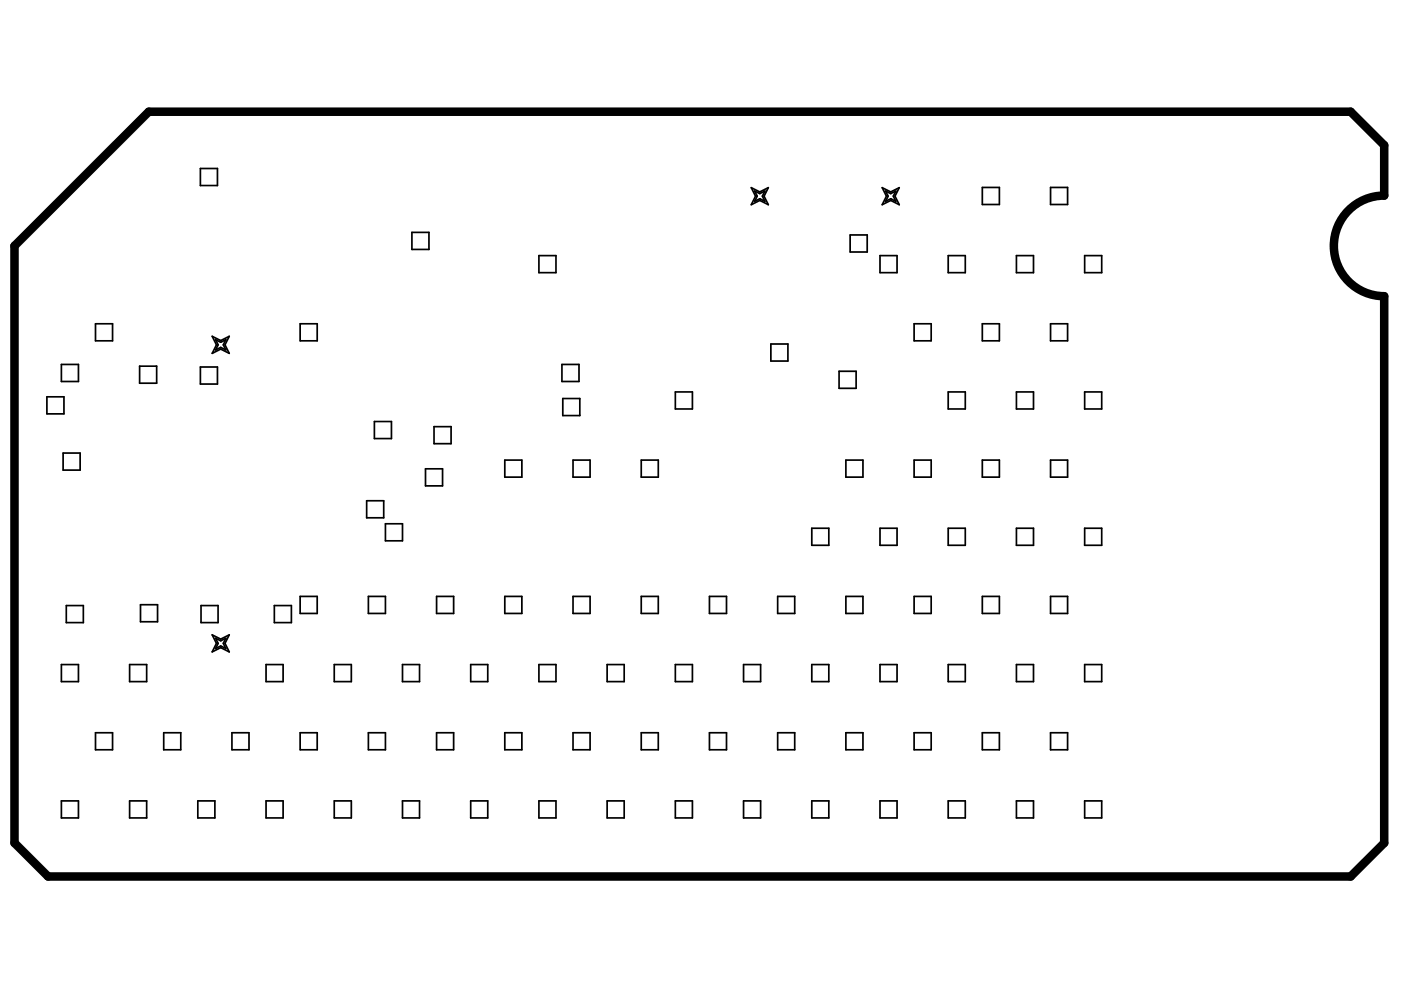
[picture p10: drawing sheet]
<svg xmlns="http://www.w3.org/2000/svg" width="297mm" height="210mm" viewBox="0 0 297 210" stroke-linecap="round" stroke-linejoin="round" font-family="sans-serif">
<path d="M3.1 52.1l28.4-28.4h254.9l7.1 7.1v10.7a10.7 10.7 0 0 0-10.7 10.6 10.7 10.7 0 0 0 10.7 10.7v115.9l-7.1 7.1h-276.2l-7.1-7.1z" fill="none" stroke="#000" stroke-width="1.8"/>
<g fill="none" stroke="#000" stroke-width=".36">
<path d="M42.5 35.7h3.6v3.6h-3.6zM159.3 39.8l1.8 .9 1.8-.9-.9 1.8 .9 1.8-1.8-.9-1.8 .9 .9-1.8zM187 39.8l1.9 .9 1.8-.9-.9 1.8 .9 1.8-1.8-.9-1.9 .9 .9-1.8zM208.3 39.7h3.6v3.7h-3.6zM222.7 39.7h3.7v3.7h-3.7zM87.3 49.3h3.6v3.6h-3.6zM114.3 54.2h3.6v3.6h-3.6zM160 40.5l1.1 .6 1.1-.6-.6 1.1 .6 1.1-1.1-.6-1.1 .6 .6-1.1zM180.2 49.8h3.7v3.6h-3.7zM186.6 54.2h3.6v3.6h-3.6zM187.8 40.5l1.1 .6 1-.6-.5 1.1 .5 1.1-1-.6-1.1 .6 .5-1.1zM201 54.2h3.7v3.6h-3.7z"/>
<path d="M215.5 54.2h3.6v3.6h-3.6zM230 54.2h3.6v3.6h-3.6zM13 77.3h3.6v3.6h-3.6zM20.2 68.6h3.7v3.7h-3.7zM29.6 77.6h3.6v3.6h-3.6zM42.5 77.8h3.6v3.6h-3.6zM45 71.3l1.8 .9 1.8-.9-.9 1.8 .9 1.8-1.8-.9-1.8 .9 .9-1.8zM45.7 72l1.1 .6 1.1-.6-.6 1.1 .6 1.1-1.1-.5-1.1 .5 .6-1.1zM63.6 68.6h3.7v3.7h-3.7zM119.1 77.3h3.7v3.6h-3.7zM163.4 72.9h3.7v3.6h-3.7zM177.9 78.7h3.6v3.6h-3.6z"/>
<path d="M193.8 68.6h3.6v3.7h-3.6zM208.3 68.6h3.6v3.7h-3.6zM222.7 68.6h3.7v3.7h-3.7zM9.9 84.1h3.7v3.6h-3.7zM13.4 96.1h3.6v3.6h-3.6zM79.4 89.4h3.6v3.6h-3.6zM90.2 99.4h3.6v3.6h-3.6zM92 90.5h3.6v3.6h-3.6zM107 97.6h3.6v3.6h-3.6zM119.3 84.5h3.6v3.6h-3.6zM121.5 97.6h3.6v3.6h-3.6zM136 97.6h3.6v3.6h-3.6z"/>
<path d="M143.2 83.1h3.6v3.6h-3.6zM179.3 97.6h3.7v3.6h-3.7zM193.8 97.6h3.6v3.6h-3.6zM201 83.1h3.7v3.6h-3.7zM208.3 97.6h3.6v3.6h-3.6zM215.5 83.1h3.6v3.6h-3.6zM222.7 97.6h3.7v3.6h-3.7zM230 83.1h3.6v3.6h-3.6zM77.7 106.2h3.7v3.6h-3.7zM81.7 111.1h3.6v3.6h-3.6zM172.1 112h3.6v3.6h-3.6zM186.6 112h3.6v3.6h-3.6z"/>
<path d="M201 112h3.7v3.6h-3.7zM215.5 112h3.6v3.6h-3.6zM230 112h3.6v3.6h-3.6zM14.1 128.4h3.6v3.6h-3.6zM29.8 128.2h3.6v3.6h-3.6zM42.6 128.4h3.6v3.6h-3.6zM45 134.6l1.8 .9 1.8-.9-.9 1.8 .9 1.8-1.8-.9-1.8 .9 .9-1.8zM45.7 135.3l1.1 .6 1.1-.6-.6 1.1 .6 1.1-1.1-.5-1.1 .5 .6-1.1zM58.2 128.4h3.6v3.6h-3.6zM63.6 126.5h3.7v3.6h-3.7zM78.1 126.5h3.6v3.6h-3.6zM92.6 126.5h3.6v3.6h-3.6z"/>
<path d="M107 126.5h3.6v3.6h-3.6zM121.5 126.5h3.6v3.6h-3.6zM136 126.5h3.6v3.6h-3.6zM150.4 126.5h3.6v3.6h-3.6zM164.9 126.5h3.6v3.6h-3.6zM179.3 126.5h3.7v3.6h-3.7zM193.8 126.5h3.6v3.6h-3.6zM208.3 126.5h3.6v3.6h-3.6zM222.7 126.5h3.7v3.6h-3.7zM13 140.9h3.6v3.6h-3.6zM20.2 155.4h3.7v3.6h-3.7zM27.5 140.9h3.6v3.6h-3.6z"/>
<path d="M34.7 155.4h3.6v3.6h-3.6zM49.2 155.4h3.6v3.6h-3.6zM56.4 140.9h3.6v3.6h-3.6zM63.6 155.4h3.7v3.6h-3.7zM70.9 140.9h3.6v3.6h-3.6zM78.1 155.4h3.6v3.6h-3.6zM85.3 140.9h3.6v3.6h-3.6zM92.6 155.4h3.6v3.6h-3.6zM99.8 140.9h3.6v3.6h-3.6zM107 155.4h3.6v3.6h-3.6zM114.3 140.9h3.6v3.6h-3.6zM121.5 155.4h3.6v3.6h-3.6z"/>
<path d="M128.7 140.9h3.6v3.6h-3.6zM136 155.4h3.6v3.6h-3.6zM143.2 140.9h3.6v3.6h-3.6zM150.4 155.4h3.6v3.6h-3.6zM157.7 140.9h3.6v3.6h-3.6zM164.9 155.4h3.6v3.6h-3.6zM172.1 140.9h3.6v3.6h-3.6zM179.3 155.4h3.7v3.6h-3.7zM186.6 140.9h3.6v3.6h-3.6zM193.8 155.4h3.6v3.6h-3.6zM201 140.9h3.7v3.6h-3.7zM208.3 155.4h3.6v3.6h-3.6z"/>
<path d="M215.5 140.9h3.6v3.6h-3.6zM222.7 155.4h3.7v3.6h-3.7zM230 140.9h3.6v3.6h-3.6zM13 169.8h3.6v3.6h-3.6zM27.5 169.8h3.6v3.6h-3.6zM41.9 169.8h3.7v3.6h-3.7zM56.4 169.8h3.6v3.6h-3.6zM70.9 169.8h3.6v3.6h-3.6zM85.3 169.8h3.6v3.6h-3.6zM99.8 169.8h3.6v3.6h-3.6zM114.3 169.8h3.6v3.6h-3.6zM128.7 169.8h3.6v3.6h-3.6z"/>
<path d="M143.2 169.8h3.6v3.6h-3.6zM157.7 169.8h3.6v3.6h-3.6zM172.1 169.8h3.6v3.6h-3.6zM186.6 169.8h3.6v3.6h-3.6zM201 169.8h3.7v3.6h-3.7zM215.5 169.8h3.6v3.6h-3.6zM230 169.8h3.6v3.6h-3.6z"/>
</g>
</svg>
